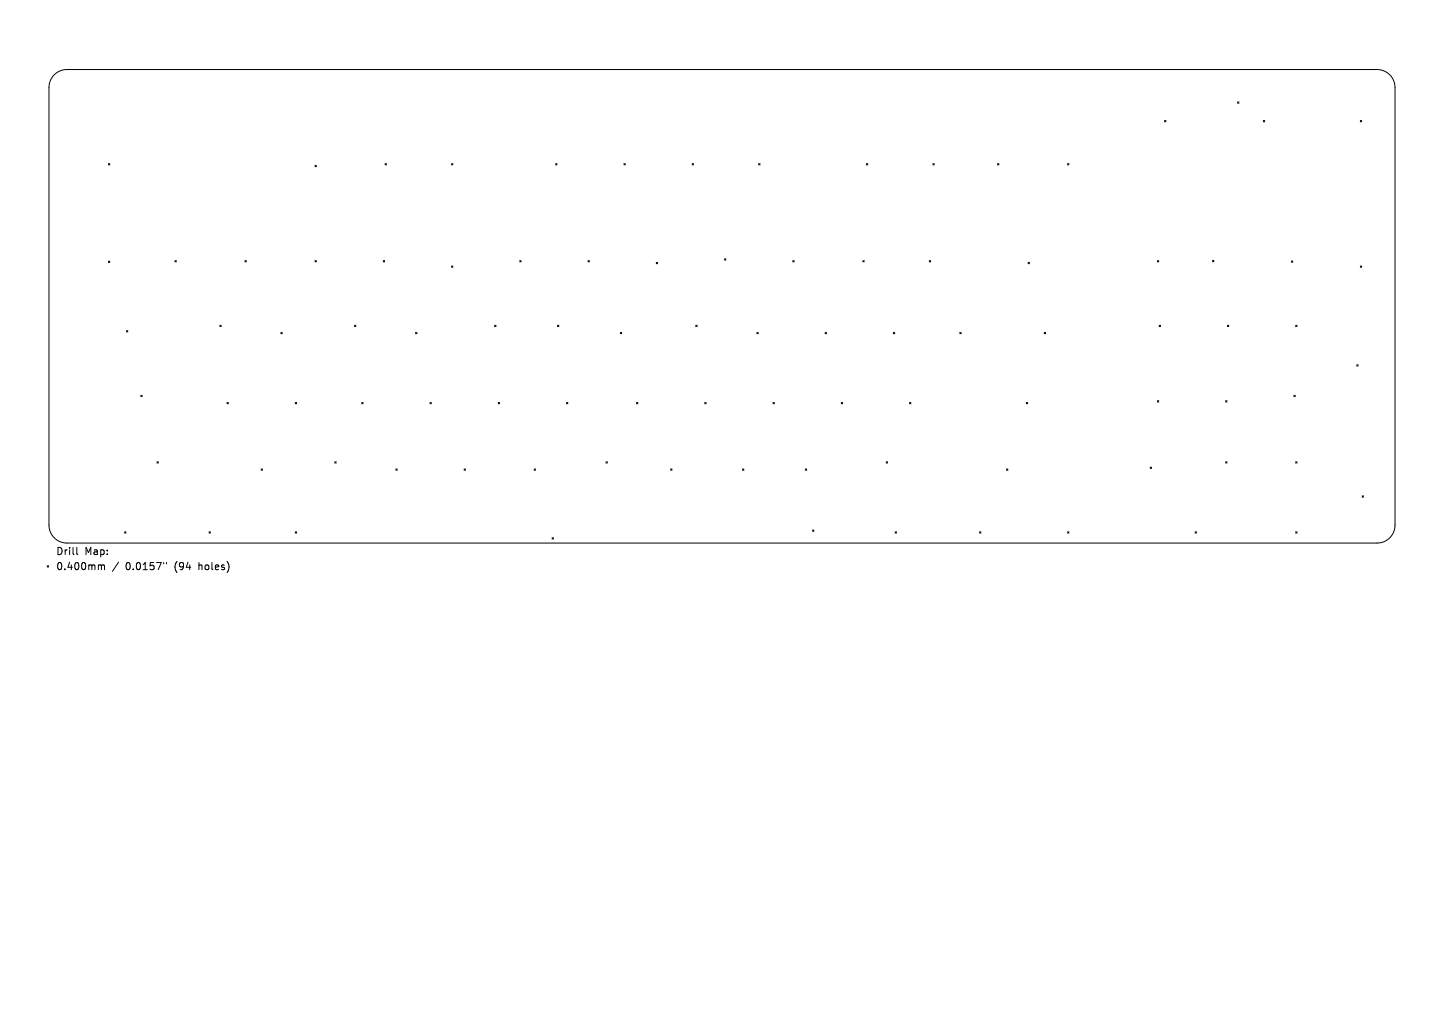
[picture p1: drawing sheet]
<svg xmlns="http://www.w3.org/2000/svg" width="297mm" height="210mm" viewBox="0 0 297 210" stroke-linecap="round" stroke-linejoin="round" font-family="sans-serif">
<defs><g id="words">
<g font-size="2.1">
<text x="11.5" y="114.4">Drill</text>
<text x="11.5" y="117.5">0.400mm</text>
<text x="17.4" y="114.4">Map:</text>
<text x="25.8" y="117.5">0.0157&quot;</text>
<text x="36" y="117.5">(94</text>
<text x="41.1" y="117.5">holes)</text>
</g>
</g></defs>
<g fill="none" stroke="#000" stroke-width=".21">
<path d="M11.2 15.4a3.7 3.7 0 0 1 2.6-1.1h269.4a3.7 3.7 0 0 1 3.7 3.7v90a3.7 3.7 0 0 1-3.7 3.7h-269.4a3.7 3.7 0 0 1-3.7-3.7v-90a3.7 3.7 0 0 1 1.1-2.6zM22.3 33.6l.3 .3M22.6 33.6l-.3 .3M64.8 34l.3 .3M65.1 34l-.3 .3M79.2 33.6l.3 .3M79.5 33.6l-.3 .3M92.9 33.6l.3 .3M93.2 33.6l-.3 .3M114.3 33.6l.3 .3M114.6 33.6l-.3 .3M128.3 33.6l.3 .3"/>
<path d="M128.6 33.6l-.3 .3M142.4 33.6l.3 .3M142.7 33.6l-.3 .3M156 33.6l.3 .3M156.3 33.6l-.3 .3M178.2 33.6l.3 .3M178.5 33.6l-.3 .3M191.9 33.6l.3 .3M192.2 33.6l-.3 .3M205.2 33.6l.3 .3M205.5 33.6l-.3 .3M219.6 33.6l.3 .3"/>
<path d="M219.9 33.6l-.3 .3M239.5 24.8l.3 .3M239.8 24.8l-.3 .3M254.5 21l.3 .2M254.8 21l-.3 .2M259.8 24.8l.3 .3M260.1 24.8l-.3 .3M279.8 24.8l.3 .3M280.1 24.8l-.3 .3M22.3 53.7l.3 .3M22.6 53.7l-.3 .3M36 53.6l.3 .3"/>
<path d="M36.3 53.6l-.3 .3M50.4 53.6l.3 .3M50.7 53.6l-.3 .3M64.8 53.6l.3 .3M65.1 53.6l-.3 .3M78.8 53.6l.3 .3M79.1 53.6l-.3 .3M92.9 54.7l.3 .3M93.2 54.7l-.3 .3M106.9 53.6l.3 .3M107.2 53.6l-.3 .3M120.9 53.6l.3 .3"/>
<path d="M121.2 53.6l-.3 .3M135 54l.3 .3M135.3 54l-.3 .3M149 53.2l.3 .3M149.3 53.2l-.3 .3M163.1 53.6l.2 .3M163.3 53.6l-.2 .3M177.5 53.6l.3 .3M177.8 53.6l-.3 .3M191.1 53.6l.3 .3M191.4 53.6l-.3 .3M211.4 54l.3 .3"/>
<path d="M211.7 54l-.3 .3M238 53.6l.3 .3M238.3 53.6l-.3 .3M249.4 53.6l.3 .3M249.7 53.6l-.3 .3M265.6 53.7l.3 .3M265.9 53.7l-.3 .3M279.8 54.7l.3 .3M280.1 54.7l-.3 .3M26 68l.3 .3M26.3 68l-.3 .3M45.2 66.9l.3 .3"/>
<path d="M45.5 66.9l-.3 .3M57.8 68.4l.3 .3M58.1 68.4l-.3 .3M72.9 66.9l.3 .3M73.2 66.9l-.3 .3M85.5 68.4l.3 .3M85.8 68.4l-.3 .3M101.7 66.9l.3 .3M102 66.9l-.3 .3M114.7 66.9l.3 .3M115 66.9l-.3 .3M127.6 68.4l.3 .3"/>
<path d="M127.9 68.4l-.3 .3M143.1 66.9l.3 .3M143.4 66.9l-.3 .3M155.7 68.4l.3 .3M156 68.4l-.3 .3M169.7 68.4l.3 .3M170 68.4l-.3 .3M183.7 68.4l.3 .3M184 68.4l-.3 .3M197.4 68.4l.3 .3M197.7 68.4l-.3 .3M214.8 68.4l.3 .3"/>
<path d="M215.1 68.4l-.3 .3M238.4 66.9l.3 .3M238.7 66.9l-.3 .3M252.5 66.9l.2 .3M252.7 66.9l-.2 .3M266.5 66.9l.3 .3M266.8 66.9l-.3 .3M279 75l.3 .3M279.3 75l-.3 .3M29 81.3l.2 .3M29.2 81.3l-.2 .3M32.3 95l.3 .3"/>
<path d="M32.6 95l-.3 .3M46.7 82.8l.3 .3M47 82.8l-.3 .3M53.7 96.4l.3 .3M54 96.4l-.3 .3M60.7 82.8l.3 .3M61 82.8l-.3 .3M68.8 95l.3 .3M69.1 95l-.3 .3M74.4 82.8l.3 .3M74.7 82.8l-.3 .3M81.4 96.4l.3 .3"/>
<path d="M81.7 96.4l-.3 .3M88.4 82.8l.3 .3M88.7 82.8l-.3 .3M95.4 96.4l.3 .3M95.7 96.4l-.3 .3M102.5 82.8l.3 .3M102.8 82.8l-.3 .3M109.9 96.4l.3 .3M110.2 96.4l-.3 .3M116.5 82.8l.3 .3M116.8 82.8l-.3 .3M124.6 95l.3 .3"/>
<path d="M124.9 95l-.3 .3M130.9 82.8l.3 .3M131.2 82.8l-.3 .3M137.9 96.4l.3 .3M138.2 96.4l-.3 .3M144.9 82.8l.3 .3M145.2 82.8l-.3 .3M152.7 96.4l.3 .3M153 96.4l-.3 .3M159 82.8l.3 .3M159.3 82.8l-.3 .3M165.6 96.4l.3 .3"/>
<path d="M165.9 96.4l-.3 .3M173 82.8l.3 .3M173.3 82.8l-.3 .3M182.3 95l.3 .3M182.6 95l-.3 .3M187.1 82.8l.3 .3M187.4 82.8l-.3 .3M207 96.4l.3 .3M207.3 96.4l-.3 .3M211.1 82.8l.3 .3M211.4 82.8l-.3 .3M236.6 96.1l.3 .3"/>
<path d="M236.9 96.1l-.3 .3M238 82.4l.3 .3M238.3 82.4l-.3 .3M252.1 82.4l.3 .3M252.1 95l.3 .3M252.4 82.4l-.3 .3M252.4 95l-.3 .3M266.1 81.3l.3 .3M266.4 81.3l-.3 .3M266.5 95l.3 .3M266.8 95l-.3 .3M9.7 116.4l.3 .3"/>
<path d="M10 116.4l-.3 .3M15.8 112.6v1.3l.2 .2M20.4 116.2l.5 .2M20.9 116.4l.2-.2 .3 .1 .1 .9M20.9 116.4v.8M24.4 115.6l-1.3 1.9M25.6 109.4l.3 .3M25.9 109.4l-.3 .3M33.7 115.7v.3M34.2 115.7v.3M43 109.4l.3 .3M43.3 109.4l-.3 .3"/>
<path d="M60.7 109.4l.3 .3M61 109.4l-.3 .3M113.5 110.6l.3 .3M113.8 110.6l-.3 .3M167.1 109l.3 .3M167.4 109l-.3 .3M184.1 109.4l.3 .3M184.4 109.4l-.3 .3M201.5 109.4l.3 .3M201.8 109.4l-.3 .3M219.6 109.4l.3 .3M219.9 109.4l-.3 .3"/>
<path d="M245.8 109.4l.3 .3M246.1 109.4l-.3 .3M266.5 109.4l.3 .3M266.8 109.4l-.3 .3M280.2 102l.3 .3M280.5 102l-.3 .3"/>
</g>
<use href="#words"/>
</svg>
